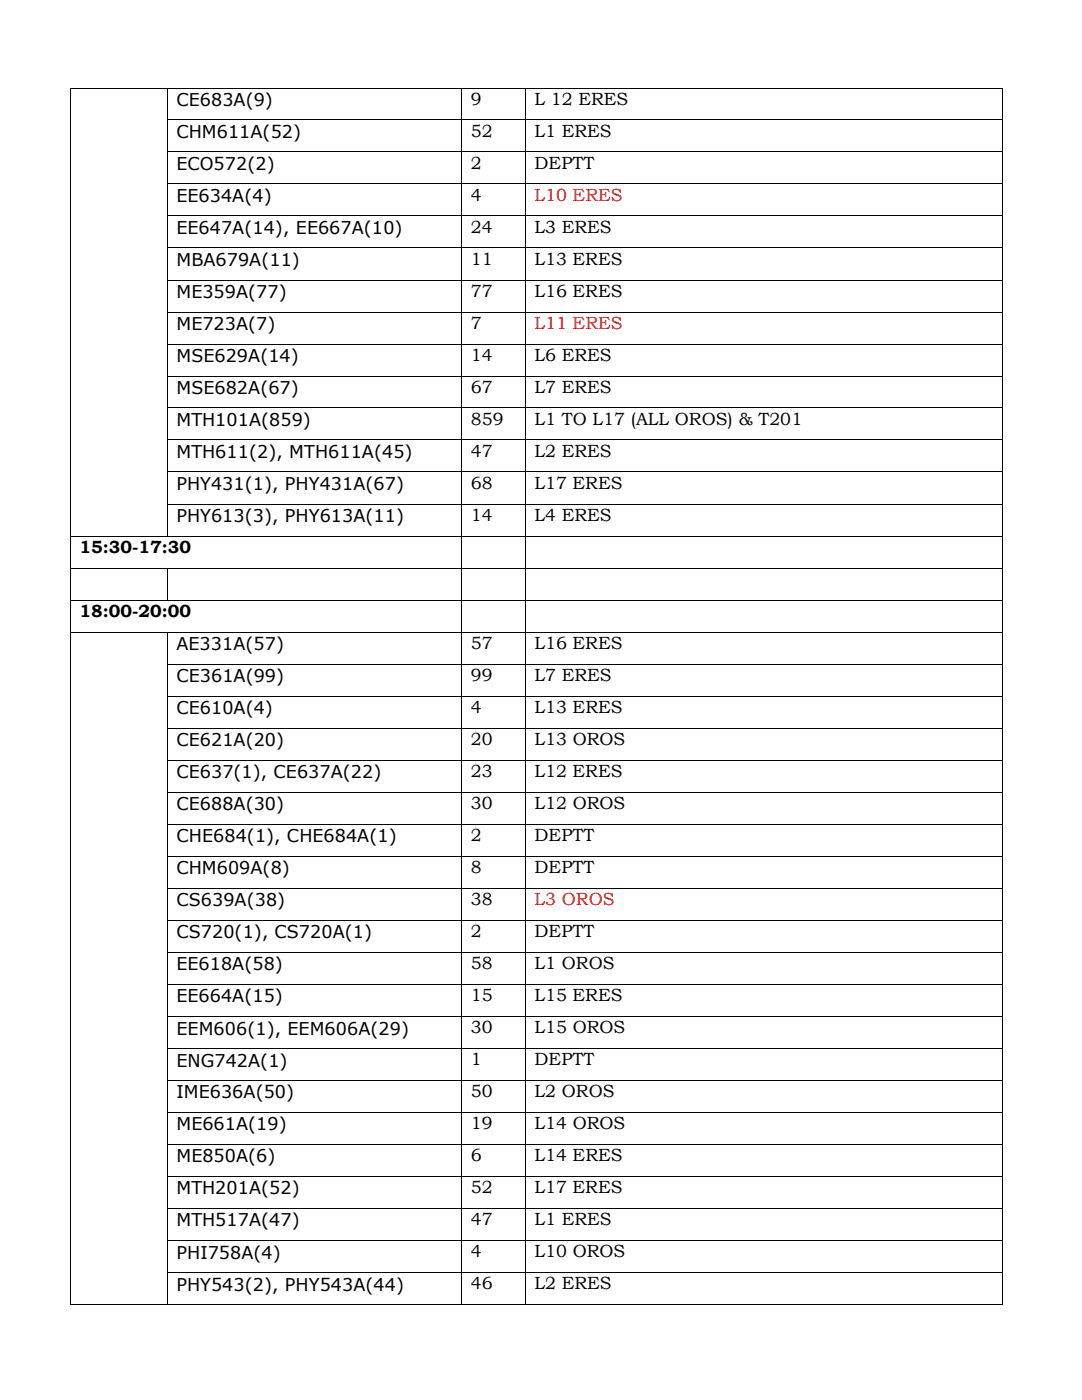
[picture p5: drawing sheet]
<svg xmlns="http://www.w3.org/2000/svg" width="216mm" height="279mm" viewBox="0 0 216 279" stroke-linecap="round" stroke-linejoin="round" font-family="sans-serif">
<defs><g id="words">
<g font-size="3.5">
<text x="35.2" y="21.2">CE683A(9)</text>
<text x="94" y="21">9</text>
<text x="106.7" y="21">L 12 ERES</text>
<text x="35.2" y="27.6">CHM611A(52)</text>
<text x="94" y="27.3">52</text>
<text x="106.7" y="27.3">L1 ERES</text>
<text x="35.2" y="34">ECO572(2)</text>
<text x="94" y="33.7">2</text>
<text x="106.7" y="33.7">DEPTT</text>
<text x="35.2" y="40.3">EE634A(4)</text>
<text x="94" y="40.1">4</text>
<text x="35.2" y="46.7">EE647A(14), EE667A(10)</text>
<text x="94" y="46.5">24</text>
<text x="106.7" y="46.5">L3 ERES</text>
<text x="35.2" y="53.1">MBA679A(11)</text>
<text x="94" y="52.9">11</text>
<text x="106.7" y="52.9">L13 ERES</text>
<text x="35.2" y="59.5">ME359A(77)</text>
<text x="94" y="59.3">77</text>
<text x="106.7" y="59.3">L16 ERES</text>
<text x="35.2" y="65.9">ME723A(7)</text>
<text x="94" y="65.7">7</text>
<text x="35.2" y="72.3">MSE629A(14)</text>
<text x="94" y="72.1">14</text>
<text x="106.7" y="72.1">L6 ERES</text>
<text x="35.2" y="78.7">MSE682A(67)</text>
<text x="94" y="78.4">67</text>
<text x="106.7" y="78.4">L7 ERES</text>
<text x="35.2" y="85.1">MTH101A(859)</text>
<text x="94" y="84.8">859</text>
<text x="106.7" y="84.8">L1 TO L17 (ALL OROS) &amp; T201</text>
<text x="35.2" y="91.5">MTH611(2), MTH611A(45)</text>
<text x="94" y="91.2">47</text>
<text x="106.7" y="91.2">L2 ERES</text>
<text x="35.2" y="97.8">PHY431(1), PHY431A(67)</text>
<text x="94" y="97.6">68</text>
<text x="106.7" y="97.6">L17 ERES</text>
<text x="35.2" y="104.2">PHY613(3), PHY613A(11)</text>
<text x="94" y="104">14</text>
<text x="106.7" y="104">L4 ERES</text>
<text x="15.9" y="110.4">15:30-17:30</text>
<text x="15.9" y="123.1">18:00-20:00</text>
<text x="35.2" y="129.8">AE331A(57)</text>
<text x="94" y="129.5">57</text>
<text x="106.7" y="129.5">L16 ERES</text>
<text x="35.2" y="136.2">CE361A(99)</text>
<text x="94" y="135.9">99</text>
<text x="106.7" y="135.9">L7 ERES</text>
<text x="35.2" y="142.6">CE610A(4)</text>
<text x="94" y="142.3">4</text>
<text x="106.7" y="142.3">L13 ERES</text>
<text x="35.2" y="149">CE621A(20)</text>
<text x="94" y="148.7">20</text>
<text x="106.7" y="148.7">L13 OROS</text>
<text x="35.2" y="155.3">CE637(1), CE637A(22)</text>
<text x="94" y="155.1">23</text>
<text x="106.7" y="155.1">L12 ERES</text>
<text x="35.2" y="161.7">CE688A(30)</text>
<text x="94" y="161.5">30</text>
<text x="106.7" y="161.5">L12 OROS</text>
<text x="94" y="167.9">2</text>
<text x="106.7" y="167.9">DEPTT</text>
<text x="35.2" y="168.1">CHE684(1), CHE684A(1)</text>
<text x="35.2" y="174.5">CHM609A(8)</text>
<text x="94" y="174.2">8</text>
<text x="106.7" y="174.2">DEPTT</text>
<text x="35.2" y="180.9">CS639A(38)</text>
<text x="94" y="180.6">38</text>
<text x="35.2" y="187.3">CS720(1), CS720A(1)</text>
<text x="94" y="187">2</text>
<text x="106.7" y="187">DEPTT</text>
<text x="35.2" y="193.7">EE618A(58)</text>
<text x="94" y="193.4">58</text>
<text x="106.7" y="193.4">L1 OROS</text>
<text x="35.2" y="200.1">EE664A(15)</text>
<text x="94" y="199.8">15</text>
<text x="106.7" y="199.8">L15 ERES</text>
<text x="35.2" y="206.5">EEM606(1), EEM606A(29)</text>
<text x="94" y="206.2">30</text>
<text x="106.7" y="206.2">L15 OROS</text>
<text x="35.2" y="212.9">ENG742A(1)</text>
<text x="94" y="212.6">1</text>
<text x="106.7" y="212.6">DEPTT</text>
<text x="35.2" y="219.2">IME636A(50)</text>
<text x="94" y="218.9">50</text>
<text x="106.7" y="218.9">L2 OROS</text>
<text x="35.2" y="225.6">ME661A(19)</text>
<text x="94" y="225.3">19</text>
<text x="106.7" y="225.3">L14 OROS</text>
<text x="35.2" y="232">ME850A(6)</text>
<text x="94" y="231.7">6</text>
<text x="106.7" y="231.7">L14 ERES</text>
<text x="35.2" y="238.4">MTH201A(52)</text>
<text x="94" y="238.1">52</text>
<text x="106.7" y="238.1">L17 ERES</text>
<text x="35.2" y="244.8">MTH517A(47)</text>
<text x="94" y="244.5">47</text>
<text x="106.7" y="244.5">L1 ERES</text>
<text x="35.2" y="251.2">PHI758A(4)</text>
<text x="94" y="250.9">4</text>
<text x="106.7" y="250.9">L10 OROS</text>
<text x="35.2" y="257.6">PHY543(2), PHY543A(44)</text>
<text x="94" y="257.3">46</text>
<text x="106.7" y="257.3">L2 ERES</text>
</g>
<g font-size="3.5" fill="#f00">
<text x="106.7" y="40.1">L10 ERES</text>
<text x="106.7" y="65.7">L11 ERES</text>
<text x="106.7" y="180.6">L3 OROS</text>
</g>
</g></defs>
<g fill="#000">
<path d="M13.9 17.5h.2v.2h-.2zM33.3 17.5h.1v.2h-.1zM92 17.5h.2v.2h-.2zM104.7 17.5h.2v.2h-.2zM199.9 17.5h.2v.2h-.2zM13.9 23.8h.2v.2h-.2zM13.9 30.2h.2v.2h-.2zM13.9 36.6h.2v.2h-.2zM33.3 23.8h.1v.2h-.1zM33.3 30.2h.1v.2h-.1zM33.3 36.6h.1v.2h-.1zM92 23.8h.2v.2h-.2z"/>
<path d="M92 30.2h.2v.2h-.2zM92 36.6h.2v.2h-.2zM104.7 23.8h.2v.2h-.2zM104.7 30.2h.2v.2h-.2zM104.7 36.6h.2v.2h-.2zM199.9 23.8h.2v.2h-.2zM199.9 30.2h.2v.2h-.2zM199.9 36.6h.2v.2h-.2zM13.9 43h.2v.2h-.2zM13.9 49.4h.2v.2h-.2zM13.9 55.8h.2v.2h-.2zM33.3 43h.1v.2h-.1z"/>
<path d="M33.3 49.4h.1v.2h-.1zM33.3 55.8h.1v.2h-.1zM92 43h.2v.2h-.2zM92 49.4h.2v.2h-.2zM92 55.8h.2v.2h-.2zM104.7 43h.2v.2h-.2zM104.7 49.4h.2v.2h-.2zM104.7 55.8h.2v.2h-.2zM199.9 43h.2v.2h-.2zM199.9 49.4h.2v.2h-.2zM199.9 55.8h.2v.2h-.2zM13.9 62.2h.2v.2h-.2z"/>
<path d="M13.9 68.6h.2v.1h-.2zM13.9 75h.2v.1h-.2zM33.3 62.2h.1v.2h-.1zM33.3 68.6h.1v.1h-.1zM33.3 75h.1v.1h-.1zM92 62.2h.2v.2h-.2zM92 68.6h.2v.1h-.2zM92 75h.2v.1h-.2zM104.7 62.2h.2v.2h-.2zM104.7 68.6h.2v.1h-.2zM104.7 75h.2v.1h-.2zM199.9 62.2h.2v.2h-.2z"/>
<path d="M199.9 68.6h.2v.1h-.2zM199.9 75h.2v.1h-.2zM13.9 81.3h.2v.2h-.2zM13.9 87.7h.2v.2h-.2zM13.9 94.1h.2v.2h-.2zM33.3 81.3h.1v.2h-.1zM33.3 87.7h.1v.2h-.1zM33.3 94.1h.1v.2h-.1zM92 81.3h.2v.2h-.2zM92 87.7h.2v.2h-.2zM92 94.1h.2v.2h-.2zM104.7 81.3h.2v.2h-.2z"/>
<path d="M104.7 87.7h.2v.2h-.2zM104.7 94.1h.2v.2h-.2zM199.9 81.3h.2v.2h-.2zM199.9 87.7h.2v.2h-.2zM199.9 94.1h.2v.2h-.2zM13.9 100.5h.2v.2h-.2zM13.9 106.9h.2v.2h-.2zM13.9 113.3h.2v.2h-.2zM13.9 119.7h.2v.1h-.2zM33.3 100.5h.1v.2h-.1zM33.3 106.9h.1v.2h-.1zM33.3 113.3h.1v.2h-.1z"/>
<path d="M33.3 119.7h.1v.1h-.1zM92 100.5h.2v.2h-.2zM92 106.9h.2v.2h-.2zM92 113.3h.2v.2h-.2zM92 119.7h.2v.1h-.2zM104.7 100.5h.2v.2h-.2zM104.7 106.9h.2v.2h-.2zM104.7 113.3h.2v.2h-.2zM104.7 119.7h.2v.1h-.2zM199.9 100.5h.2v.2h-.2zM199.9 106.9h.2v.2h-.2zM199.9 113.3h.2v.2h-.2z"/>
<path d="M199.9 119.7h.2v.1h-.2zM13.9 126.1h.2v.1h-.2zM13.9 132.5h.2v.1h-.2zM13.9 138.9h.2v.1h-.2zM33.3 126.1h.1v.1h-.1zM33.3 132.5h.1v.1h-.1zM33.3 138.9h.1v.1h-.1zM92 126.1h.2v.1h-.2zM92 132.5h.2v.1h-.2zM92 138.9h.2v.1h-.2zM104.7 126.1h.2v.1h-.2zM104.7 132.5h.2v.1h-.2z"/>
<path d="M104.7 138.9h.2v.1h-.2zM199.9 126.1h.2v.1h-.2zM199.9 132.5h.2v.1h-.2zM199.9 138.9h.2v.1h-.2zM13.9 145.2h.2v.2h-.2zM13.9 151.6h.2v.2h-.2zM13.9 158h.2v.2h-.2zM33.3 145.2h.1v.2h-.1zM33.3 151.6h.1v.2h-.1zM33.3 158h.1v.2h-.1zM92 145.2h.2v.2h-.2zM92 151.6h.2v.2h-.2z"/>
<path d="M92 158h.2v.2h-.2zM104.7 145.2h.2v.2h-.2zM104.7 151.6h.2v.2h-.2zM104.7 158h.2v.2h-.2zM199.9 145.2h.2v.2h-.2zM199.9 151.6h.2v.2h-.2zM199.9 158h.2v.2h-.2zM13.9 164.4h.2v.1h-.2zM13.9 170.8h.2v.1h-.2zM13.9 177.2h.2v.1h-.2zM33.3 164.4h.1v.1h-.1zM33.3 170.8h.1v.1h-.1z"/>
<path d="M33.3 177.2h.1v.1h-.1zM92 164.4h.2v.1h-.2zM92 170.8h.2v.1h-.2zM92 177.2h.2v.1h-.2zM104.7 164.4h.2v.1h-.2zM104.7 170.8h.2v.1h-.2zM104.7 177.2h.2v.1h-.2zM199.9 164.4h.2v.1h-.2zM199.9 170.8h.2v.1h-.2zM199.9 177.2h.2v.1h-.2zM13.9 183.6h.2v.1h-.2zM13.9 189.9h.2v.2h-.2z"/>
<path d="M13.9 196.3h.2v.2h-.2zM33.3 183.6h.1v.1h-.1zM33.3 189.9h.1v.2h-.1zM33.3 196.3h.1v.2h-.1zM92 183.6h.2v.1h-.2zM92 189.9h.2v.2h-.2zM92 196.3h.2v.2h-.2zM104.7 183.6h.2v.1h-.2zM104.7 189.9h.2v.2h-.2zM104.7 196.3h.2v.2h-.2zM199.9 183.6h.2v.1h-.2zM199.9 189.9h.2v.2h-.2z"/>
<path d="M199.9 196.3h.2v.2h-.2zM13.9 202.7h.2v.2h-.2zM13.9 209.1h.2v.2h-.2zM13.9 215.5h.2v.1h-.2zM33.3 202.7h.1v.2h-.1zM33.3 209.1h.1v.2h-.1zM33.3 215.5h.1v.1h-.1zM92 202.7h.2v.2h-.2zM92 209.1h.2v.2h-.2zM92 215.5h.2v.1h-.2zM104.7 202.7h.2v.2h-.2zM104.7 209.1h.2v.2h-.2z"/>
<path d="M104.7 215.5h.2v.1h-.2zM199.9 202.7h.2v.2h-.2zM199.9 209.1h.2v.2h-.2zM199.9 215.5h.2v.1h-.2zM13.9 221.9h.2v.1h-.2zM13.9 228.3h.2v.1h-.2zM13.9 234.7h.2v.1h-.2zM33.3 221.9h.1v.1h-.1zM33.3 228.3h.1v.1h-.1zM33.3 234.7h.1v.1h-.1zM92 221.9h.2v.1h-.2zM92 228.3h.2v.1h-.2z"/>
<path d="M92 234.7h.2v.1h-.2zM104.7 221.9h.2v.1h-.2zM104.7 228.3h.2v.1h-.2zM104.7 234.7h.2v.1h-.2zM199.9 221.9h.2v.1h-.2zM199.9 228.3h.2v.1h-.2zM199.9 234.7h.2v.1h-.2zM13.9 241h.2v.2h-.2zM13.9 247.4h.2v.2h-.2zM13.9 253.8h.2v.2h-.2zM33.3 241h.1v.2h-.1zM33.3 247.4h.1v.2h-.1z"/>
<path d="M33.3 253.8h.1v.2h-.1zM92 241h.2v.2h-.2zM92 247.4h.2v.2h-.2zM92 253.8h.2v.2h-.2zM104.7 241h.2v.2h-.2zM104.7 247.4h.2v.2h-.2zM104.7 253.8h.2v.2h-.2zM199.9 241h.2v.2h-.2zM199.9 247.4h.2v.2h-.2zM199.9 253.8h.2v.2h-.2zM13.9 260.2h.2v.2h-.2zM33.3 260.2h.1v.2h-.1z"/>
<path d="M92 260.2h.2v.2h-.2zM104.7 260.2h.2v.2h-.2zM199.9 260.2h.2v.2h-.2z"/>
</g>
<g fill="none" stroke="#000" stroke-width=".2">
<path d="M14 17.7v6.1M14.1 17.6h19.2M33.4 17.7v6.1M33.4 17.6h58.6M92.1 17.7v6.1M92.2 17.6h12.5M104.8 17.7v6.1M104.9 17.6h95M200 17.7v6.1M14 24v6.2M14 30.4v6.2M14 36.8v6.2"/>
<path d="M33.4 24v6.2M33.4 30.4v6.2M33.4 36.8v6.2M33.4 23.9h58.6M33.4 30.3h58.6M33.4 36.7h58.6M92.1 24v6.2M92.1 30.4v6.2M92.1 36.8v6.2M92.2 23.9h12.5M92.2 30.3h12.5M92.2 36.7h12.5"/>
<path d="M104.8 24v6.2M104.8 30.4v6.2M104.8 36.8v6.2M104.9 23.9h95M104.9 30.3h95M104.9 36.7h95M200 24v6.2M200 30.4v6.2M200 36.8v6.2M14 43.2v6.2M14 49.6v6.2M14 56v6.2"/>
<path d="M33.4 43.2v6.2M33.4 49.6v6.2M33.4 56v6.2M33.4 43.1h58.6M33.4 49.5h58.6M33.4 55.9h58.6M92.1 43.2v6.2M92.1 49.6v6.2M92.1 56v6.2M92.2 43.1h12.5M92.2 49.5h12.5M92.2 55.9h12.5"/>
<path d="M104.8 43.2v6.2M104.8 49.6v6.2M104.8 56v6.2M104.9 43.1h95M104.9 49.5h95M104.9 55.9h95M200 43.2v6.2M200 49.6v6.2M200 56v6.2M14 62.4v6.2M14 68.7v6.3M14 75.1v6.2"/>
<path d="M33.4 62.4v6.2M33.4 68.7v6.3M33.4 75.1v6.2M33.4 62.3h58.6M33.4 68.7h58.6M33.4 75.1h58.6M92.1 62.4v6.2M92.1 68.7v6.3M92.1 75.1v6.2M92.2 62.3h12.5M92.2 68.7h12.5M92.2 75.1h12.5"/>
<path d="M104.8 62.4v6.2M104.8 68.7v6.3M104.8 75.1v6.2M104.9 62.3h95M104.9 68.7h95M104.9 75.1h95M200 62.4v6.2M200 68.7v6.3M200 75.1v6.2M14 81.5v6.2M14 87.9v6.2M14 94.3v6.2"/>
<path d="M33.4 81.5v6.2M33.4 87.9v6.2M33.4 94.3v6.2M33.4 81.4h58.6M33.4 87.8h58.6M33.4 94.2h58.6M92.1 81.5v6.2M92.1 87.9v6.2M92.1 94.3v6.2M92.2 81.4h12.5M92.2 87.8h12.5M92.2 94.2h12.5"/>
<path d="M104.8 81.5v6.2M104.8 87.9v6.2M104.8 94.3v6.2M104.9 81.4h95M104.9 87.8h95M104.9 94.2h95M200 81.5v6.2M200 87.9v6.2M200 94.3v6.2M14 100.7v6.2M14 107.1v6.2M14 113.5v6.2"/>
<path d="M14 119.8v6.3M14.1 107h19.2M14.1 113.4h19.2M14.1 119.8h19.2M33.4 100.7v6.2M33.4 113.5v6.2M33.4 100.6h58.6M33.4 107h58.6M33.4 113.4h58.6M33.4 119.8h58.6M92.1 100.7v6.2M92.1 107.1v6.2"/>
<path d="M92.1 113.5v6.2M92.1 119.8v6.3M92.2 100.6h12.5M92.2 107h12.5M92.2 113.4h12.5M92.2 119.8h12.5M104.8 100.7v6.2M104.8 107.1v6.2M104.8 113.5v6.2M104.8 119.8v6.3M104.9 100.6h95M104.9 107h95"/>
<path d="M104.9 113.4h95M104.9 119.8h95M200 100.7v6.2M200 107.1v6.2M200 113.5v6.2M200 119.8v6.3M14 126.2v6.3M14 132.6v6.3M14 139v6.2M14.1 126.2h19.2M33.4 126.2v6.3M33.4 132.6v6.3"/>
<path d="M33.4 139v6.2M33.4 126.2h58.6M33.4 132.5h58.6M33.4 138.9h58.6M92.1 126.2v6.3M92.1 132.6v6.3M92.1 139v6.2M92.2 126.2h12.5M92.2 132.5h12.5M92.2 138.9h12.5M104.8 126.2v6.3M104.8 132.6v6.3"/>
<path d="M104.8 139v6.2M104.9 126.2h95M104.9 132.5h95M104.9 138.9h95M200 126.2v6.3M200 132.6v6.3M200 139v6.2M14 145.4v6.2M14 151.8v6.2M14 158.2v6.2M33.4 145.4v6.2M33.4 151.8v6.2"/>
<path d="M33.4 158.2v6.2M33.4 145.3h58.6M33.4 151.7h58.6M33.4 158.1h58.6M92.1 145.4v6.2M92.1 151.8v6.2M92.1 158.2v6.2M92.2 145.3h12.5M92.2 151.7h12.5M92.2 158.1h12.5M104.8 145.4v6.2M104.8 151.8v6.2"/>
<path d="M104.8 158.2v6.2M104.9 145.3h95M104.9 151.7h95M104.9 158.1h95M200 145.4v6.2M200 151.8v6.2M200 158.2v6.2M14 164.5v6.3M14 170.9v6.3M14 177.3v6.3M33.4 164.5v6.3M33.4 170.9v6.3"/>
<path d="M33.4 177.3v6.3M33.4 164.5h58.6M33.4 170.9h58.6M33.4 177.2h58.6M92.1 164.5v6.3M92.1 170.9v6.3M92.1 177.3v6.3M92.2 164.5h12.5M92.2 170.9h12.5M92.2 177.2h12.5M104.8 164.5v6.3M104.8 170.9v6.3"/>
<path d="M104.8 177.3v6.3M104.9 164.5h95M104.9 170.9h95M104.9 177.2h95M200 164.5v6.3M200 170.9v6.3M200 177.3v6.3M14 183.7v6.2M14 190.1v6.2M14 196.5v6.2M33.4 183.7v6.2M33.4 190.1v6.2"/>
<path d="M33.4 196.5v6.2M33.4 183.6h58.6M33.4 190h58.6M33.4 196.4h58.6M92.1 183.7v6.2M92.1 190.1v6.2M92.1 196.5v6.2M92.2 183.6h12.5M92.2 190h12.5M92.2 196.4h12.5M104.8 183.7v6.2M104.8 190.1v6.2"/>
<path d="M104.8 196.5v6.2M104.9 183.6h95M104.9 190h95M104.9 196.4h95M200 183.7v6.2M200 190.1v6.2M200 196.5v6.2M14 202.9v6.2M14 209.3v6.2M14 215.6v6.3M33.4 202.9v6.2M33.4 209.3v6.2"/>
<path d="M33.4 215.6v6.3M33.4 202.8h58.6M33.4 209.2h58.6M33.4 215.6h58.6M92.1 202.9v6.2M92.1 209.3v6.2M92.1 215.6v6.3M92.2 202.8h12.5M92.2 209.2h12.5M92.2 215.6h12.5M104.8 202.9v6.2M104.8 209.3v6.2"/>
<path d="M104.8 215.6v6.3M104.9 202.8h95M104.9 209.2h95M104.9 215.6h95M200 202.9v6.2M200 209.3v6.2M200 215.6v6.3M14 222v6.3M14 228.4v6.3M14 234.8v6.2M33.4 222v6.3M33.4 228.4v6.3"/>
<path d="M33.4 234.8v6.2M33.4 222h58.6M33.4 228.3h58.6M33.4 234.7h58.6M92.1 222v6.3M92.1 228.4v6.3M92.1 234.8v6.2M92.2 222h12.5M92.2 228.3h12.5M92.2 234.7h12.5M104.8 222v6.3M104.8 228.4v6.3"/>
<path d="M104.8 234.8v6.2M104.9 222h95M104.9 228.3h95M104.9 234.7h95M200 222v6.3M200 228.4v6.3M200 234.8v6.2M14 241.2v6.2M14 247.6v6.2M14 254v6.2M33.4 241.2v6.2M33.4 247.6v6.2"/>
<path d="M33.4 254v6.2M33.4 241.1h58.6M33.4 247.5h58.6M33.4 253.9h58.6M92.1 241.2v6.2M92.1 247.6v6.2M92.1 254v6.2M92.2 241.1h12.5M92.2 247.5h12.5M92.2 253.9h12.5M104.8 241.2v6.2M104.8 247.6v6.2"/>
<path d="M104.8 254v6.2M104.9 241.1h95M104.9 247.5h95M104.9 253.9h95M200 241.2v6.2M200 247.6v6.2M200 254v6.2M14.1 260.3h19.2M33.4 260.3h58.6M92.2 260.3h12.5M104.9 260.3h95"/>
</g>
<use href="#words"/>
</svg>
